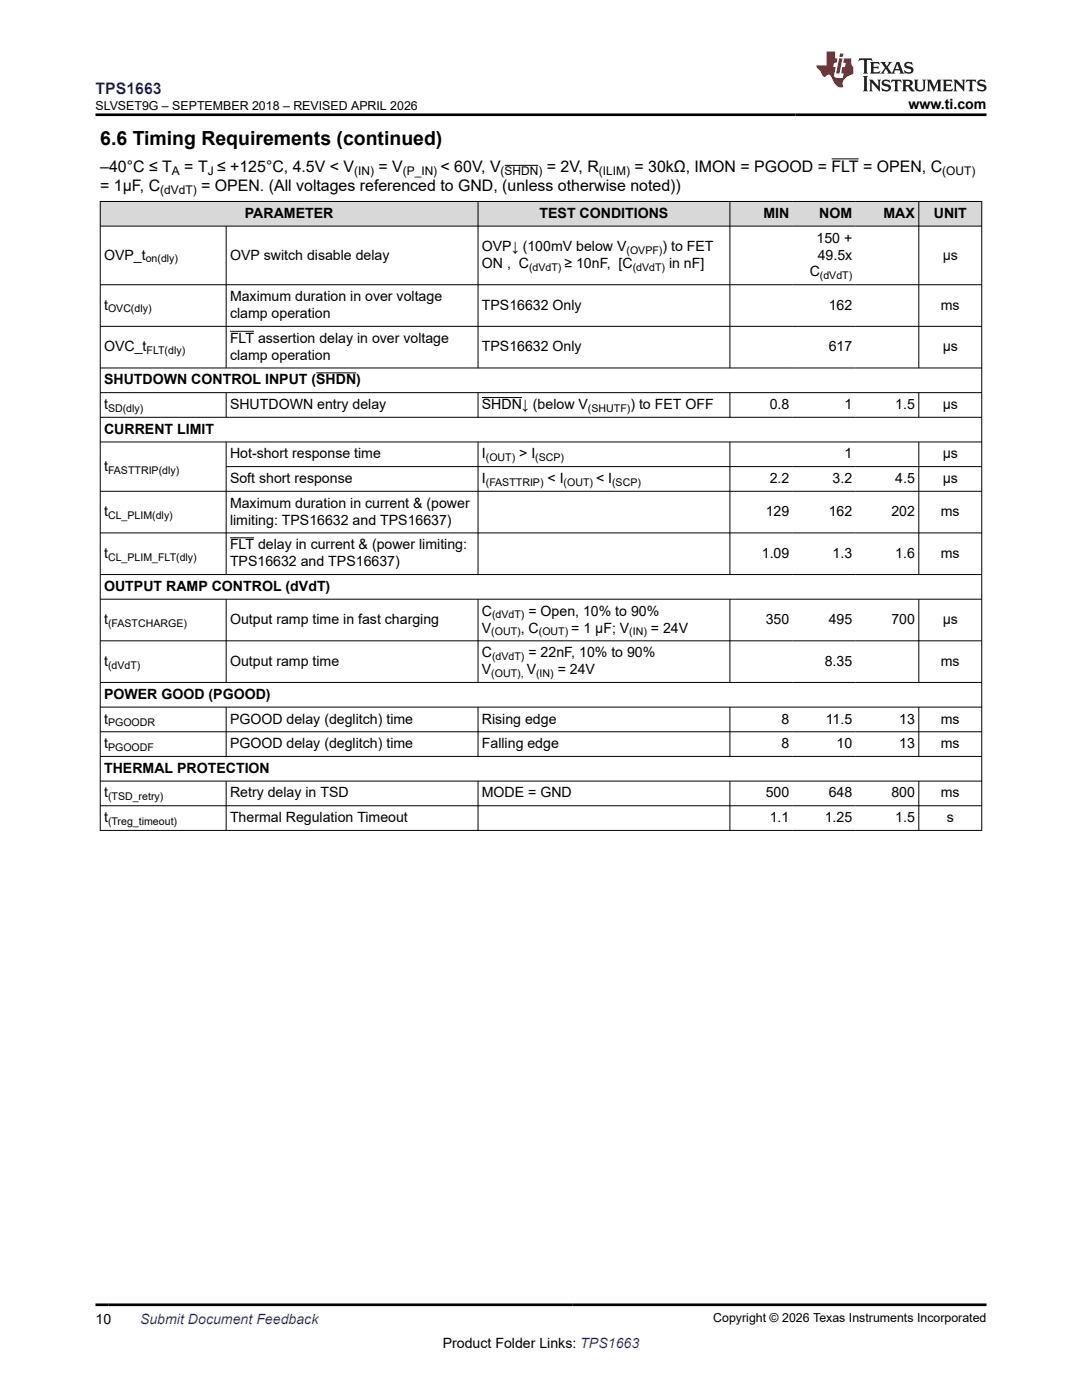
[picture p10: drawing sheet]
<svg xmlns="http://www.w3.org/2000/svg" width="216mm" height="279mm" viewBox="0 0 216 279" stroke-linecap="round" stroke-linejoin="round" font-family="sans-serif">
<defs><g id="words">
<text font-size="3.9" x="20" y="28.8">6.6 Timing Requirements (continued)</text>
<text font-size="3.2" fill="#00f" x="19" y="18.7">TPS1663</text>
<g font-size="3.2">
<text x="20" y="34.3">–40°C ≤ T</text>
<text x="36.8" y="34.3">= T ≤ +125°C, 4.5V &lt; V</text>
<text x="75.5" y="34.3">= V</text>
<text x="87.9" y="34.3">&lt; 60V, V</text>
<text x="109.1" y="34.3">= 2V, R</text>
<text x="126.6" y="34.3">= 30kΩ, IMON = PGOOD = FLT = OPEN, C</text>
<text x="20" y="38.1">= 1μF, C</text>
<text x="40.1" y="38.1">= OPEN. (All voltages referenced to GND, (unless otherwise noted))</text>
</g>
<g font-size="2.8">
<text x="181.3" y="21.8">www.ti.com</text>
<text x="48.9" y="43.5">PARAMETER</text>
<text x="107.7" y="43.5">TEST CONDITIONS</text>
<text x="152.3" y="43.5">MIN</text>
<text x="163.5" y="43.5">NOM</text>
<text x="176.3" y="43.5">MAX</text>
<text x="186.3" y="43.5">UNIT</text>
<text x="20.8" y="51.8">OVP_t</text>
<text x="45.9" y="51.8">OVP switch disable delay</text>
<text x="96.2" y="50.1">OVP↓ (100mV below V</text>
<text x="96.2" y="53.5">ON , C</text>
<text x="112.6" y="53.5">≥ 10nF, [C</text>
<text x="132.2" y="50.1">) to FET</text>
<text x="133.5" y="53.5">in nF]</text>
<text x="162.9" y="48.4">150 +</text>
<text x="163.2" y="51.8">49.5x</text>
<text x="188.1" y="51.8">µs</text>
<text x="161.6" y="55.2">C</text>
<text x="20.8" y="61.8">t</text>
<text x="45.9" y="60.1">Maximum duration in over voltage</text>
<text x="45.9" y="63.5">clamp operation</text>
<text x="96.2" y="61.8">TPS16632 Only</text>
<text x="165.4" y="61.8">162</text>
<text x="187.7" y="61.8">ms</text>
<text x="20.8" y="70.1">OVC_t</text>
<text x="45.9" y="68.4">FLT assertion delay in over voltage</text>
<text x="45.9" y="71.8">clamp operation</text>
<text x="96.2" y="70.1">TPS16632 Only</text>
<text x="165.4" y="70.1">617</text>
<text x="188.1" y="70.1">µs</text>
<text x="20.8" y="76.7">SHUTDOWN CONTROL INPUT (SHDN)</text>
<text x="20.8" y="81.6">t</text>
<text x="45.9" y="81.6">SHUTDOWN entry delay</text>
<text x="96.2" y="81.6">SHDN↓ (below V</text>
<text x="125.8" y="81.6">) to FET OFF</text>
<text x="153.6" y="81.6">0.8</text>
<text x="168.5" y="81.6">1</text>
<text x="178.6" y="81.6">1.5</text>
<text x="188.1" y="81.6">µs</text>
<text x="20.8" y="86.6">CURRENT LIMIT</text>
<text x="20.8" y="93.9">t</text>
<text x="45.9" y="91.5">Hot-short response time</text>
<text x="96.2" y="91.5">I</text>
<text x="103.6" y="91.5">&gt; I</text>
<text x="168.5" y="91.5">1</text>
<text x="188.1" y="91.5">µs</text>
<text x="45.9" y="96.4">Soft short response</text>
<text x="45.9" y="101.3">Maximum duration in current &amp; (power</text>
<text x="96.2" y="96.4">I</text>
<text x="109.2" y="96.4">&lt; I</text>
<text x="118.9" y="96.4">&lt; I</text>
<text x="153.6" y="96.4">2.2</text>
<text x="166.1" y="96.4">3.2</text>
<text x="178.6" y="96.4">4.5</text>
<text x="188.1" y="96.4">µs</text>
<text x="20.8" y="103">t</text>
<text x="45.9" y="104.7">limiting: TPS16632 and TPS16637)</text>
<text x="152.8" y="103">129</text>
<text x="165.4" y="103">162</text>
<text x="177.9" y="103">202</text>
<text x="187.7" y="103">ms</text>
<text x="20.8" y="111.3">t</text>
<text x="45.9" y="109.6">FLT delay in current &amp; (power limiting:</text>
<text x="45.9" y="113">TPS16632 and TPS16637)</text>
<text x="152" y="111.3">1.09</text>
<text x="166.1" y="111.3">1.3</text>
<text x="178.6" y="111.3">1.6</text>
<text x="187.7" y="111.3">ms</text>
<text x="20.8" y="117.9">OUTPUT RAMP CONTROL (dVdT)</text>
<text x="20.8" y="124.5">t</text>
<text x="45.9" y="124.5">Output ramp time in fast charging</text>
<text x="96.2" y="122.9">C</text>
<text x="105.4" y="122.9">= Open, 10% to 90%</text>
<text x="152.8" y="124.5">350</text>
<text x="165.4" y="124.5">495</text>
<text x="177.9" y="124.5">700</text>
<text x="188.1" y="124.5">µs</text>
<text x="96.2" y="126.2">V</text>
<text x="96.2" y="131.2">C</text>
<text x="103.9" y="126.2">, C</text>
<text x="105.4" y="131.2">= 22nF, 10% to 90%</text>
<text x="114" y="126.2">= 1 µF; V</text>
<text x="129.9" y="126.2">= 24V</text>
<text x="20.8" y="132.9">t</text>
<text x="45.9" y="132.9">Output ramp time</text>
<text x="96.2" y="134.6">V</text>
<text x="105.1" y="134.6">V</text>
<text x="111.3" y="134.6">= 24V</text>
<text x="164.6" y="132.9">8.35</text>
<text x="187.7" y="132.9">ms</text>
<text x="20.8" y="139.5">POWER GOOD (PGOOD)</text>
<text x="20.8" y="144.4">t</text>
<text x="20.8" y="149.3">t</text>
<text x="45.9" y="144.4">PGOOD delay (deglitch) time</text>
<text x="45.9" y="149.3">PGOOD delay (deglitch) time</text>
<text x="96.2" y="144.4">Rising edge</text>
<text x="96.2" y="149.3">Falling edge</text>
<text x="155.9" y="144.4">8</text>
<text x="155.9" y="149.3">8</text>
<text x="164.8" y="144.4">11.5</text>
<text x="166.9" y="149.3">10</text>
<text x="179.4" y="144.4">13</text>
<text x="179.4" y="149.3">13</text>
<text x="187.7" y="144.4">ms</text>
<text x="187.7" y="149.3">ms</text>
<text x="20.8" y="154.2">THERMAL PROTECTION</text>
<text x="20.8" y="159.2">t</text>
<text x="45.9" y="159.2">Retry delay in TSD</text>
<text x="96.2" y="159.2">MODE = GND</text>
<text x="152.8" y="159.2">500</text>
<text x="165.4" y="159.2">648</text>
<text x="177.9" y="159.2">800</text>
<text x="187.7" y="159.2">ms</text>
<text x="20.8" y="164.1">t</text>
<text x="45.9" y="164.1">Thermal Regulation Timeout</text>
<text x="153.6" y="164.1">1.1</text>
<text x="164.6" y="164.1">1.25</text>
<text x="178.6" y="164.1">1.5</text>
<text x="188.9" y="164.1">s</text>
<text x="19" y="264.2">10</text>
<text x="88.3" y="269">Product Folder Links: TPS1663</text>
</g>
<text font-size="2.8" fill="#00f" x="27.9" y="264.2">Submit Document Feedback</text>
<g font-size="2.5">
<text x="19.1" y="21.9">SLVSET9G – SEPTEMBER 2018 – REVISED APRIL 2026</text>
<text x="142.3" y="263.9">Copyright © 2026 Texas Instruments Incorporated</text>
</g>
<g font-size="2.4">
<text x="34.3" y="34.9">A</text>
<text x="41.5" y="34.9">J</text>
<text x="70.7" y="34.9">(IN)</text>
<text x="80.4" y="34.9">(P_IN)</text>
<text x="99.9" y="34.9">(SHDN)</text>
<text x="119.5" y="34.9">(ILIM)</text>
<text x="188" y="34.9">(OUT)</text>
<text x="32" y="38.7">(dVdT)</text>
</g>
<g font-size="2.1">
<text x="29.1" y="52.4">on(dly)</text>
<text x="125" y="50.7">(OVPF)</text>
<text x="105.6" y="54">(dVdT)</text>
<text x="126.2" y="54">(dVdT)</text>
<text x="163.6" y="55.7">(dVdT)</text>
<text x="21.6" y="62.4">OVC(dly)</text>
<text x="29.2" y="70.7">FLT(dly)</text>
<text x="21.6" y="82.2">SD(dly)</text>
<text x="117.3" y="82.2">(SHUTF)</text>
<text x="21.6" y="94.5">FASTTRIP(dly)</text>
<text x="96.9" y="92">(OUT)</text>
<text x="106.8" y="92">(SCP)</text>
<text x="96.9" y="97">(FASTTRIP)</text>
<text x="112.5" y="97">(OUT)</text>
<text x="122.1" y="97">(SCP)</text>
<text x="21.6" y="103.6">CL_PLIM(dly)</text>
<text x="21.6" y="111.9">CL_PLIM_FLT(dly)</text>
<text x="21.6" y="125.1">(FASTCHARGE)</text>
<text x="98.2" y="123.4">(dVdT)</text>
<text x="98" y="126.8">(OUT)</text>
<text x="98.2" y="131.7">(dVdT)</text>
<text x="107.5" y="126.8">(OUT)</text>
<text x="125.6" y="126.8">(IN)</text>
<text x="21.6" y="133.4">(dVdT)</text>
<text x="98" y="135.1">(OUT),</text>
<text x="107" y="135.1">(IN)</text>
<text x="21.6" y="145">PGOODR</text>
<text x="21.6" y="149.9">PGOODF</text>
<text x="21.6" y="159.7">(TSD_retry)</text>
<text x="21.6" y="164.6">(Treg_timeout)</text>
</g>
</g></defs>
<g fill="#d8d8d8">
<path d="M20 40.2h175.9v4.9h-175.9z" fill-rule="evenodd"/>
<path d="M20.1 40.3h75.2v4.8h-75.2z" fill-rule="evenodd"/>
<path d="M95.4 40.3h50.2v4.8h-50.2z" fill-rule="evenodd"/>
<path d="M145.7 40.3h12.5v4.8h-12.5z" fill-rule="evenodd"/>
<path d="M158.2 40.3h12.6v4.8h-12.6z" fill-rule="evenodd"/>
<path d="M170.8 40.3h12.5v4.8h-12.5z" fill-rule="evenodd"/>
<path d="M183.4 40.3h12.4v4.8h-12.4z" fill-rule="evenodd"/>
</g>
<g fill="none" stroke="#000" stroke-width=".2">
<path d="M100.7 33h6.7M165.9 31.7h5.4M19.9 40.2h176.1M19.9 45.1h176.1M19.9 56.8h176.1M20 40.1v125.7M45.1 45.1v28.4M95.4 40.1v33.4M145.6 40.1v33.4M183.3 40.1v33.4M195.9 40.1v125.7M19.9 65.1h176.1"/>
<path d="M19.9 73.4h176.1M19.9 78.4h176.1M45.1 78.4v4.9M45.9 66.1h4.8M63.1 74.4h8M95.4 78.4v4.9M96.2 79.3h7.9M145.6 78.4v4.9M183.3 78.4v4.9M19.9 83.3h176.1M19.9 88.2h176.1M45.1 88.2v26.5"/>
<path d="M45.1 93.1h150.9M95.4 88.2v26.5M145.6 88.2v26.5M183.3 88.2v26.5M196 98h-176.1M19.9 106.4h176.1M19.9 114.7h176.1M19.9 119.6h176.1M45.1 119.6v16.7M45.9 107.3h4.8M95.4 119.6v16.7M145.6 119.6v16.7"/>
<path d="M183.3 119.6v16.7M19.9 127.9h176.1M19.9 136.2h176.1M19.9 141.1h176.1M19.9 146h176.1M19.9 151h176.1M19.9 155.9h176.1M45.1 141.1v9.9M45.1 155.9v9.9M95.4 141.1v9.9M95.4 155.9v9.9M145.6 141.1v9.9"/>
<path d="M145.6 155.9v9.9M183.3 141.1v9.9M183.3 155.9v9.9M19.9 160.8h176.1M19.9 165.7h176.1"/>
</g>
<path d="M171.5 11.6l-.2 .6 .5-.2h.6v.1v2.2l-.2 .4h1l-.2-.4v-2.2v-.1h.5l.6 .2-.2-.6zM173.6 12.4l.2 .3v1.6l-.2 .4h1.9l.1-.6a1.08 1.08 0 0 1-1.3 .2v-.7h.6l.4 .2v-.7l-.4 .2h-.6v-.5l.2-.2a1 1 0 0 1 1 .3l-.1-.5zM175.7 12.4l.9 1.1-1 1.2h.9l-.2-.2 .5-.8 .4 .8-.2 .2h1.6l-.2-.2 .2-.5h.9l.1 .5-.1 .2h.9l-.2-.4-.8-1.9h-.5l-.9 2.1-.9-1.1 .9-1h-.8l.2 .2-.4 .6-.4-.6 .2-.2zM179 12.8l.4 1h-.7zM180.7 12.5a.65 .65 0 0 0-.2 .7 .65 .65 0 0 0 .6 .5l.6 .1 .1 .3a.79 .79 0 0 1-.7 .4 .79 .79 0 0 1-.7-.5l.1 .7 .2-.1a.93 .93 0 0 0 1.1 0 .93 .93 0 0 0 .4-.9 1.46 1.46 0 0 0-1.2-.6l-.1-.3a1.09 1.09 0 0 1 1.2 .2l-.2-.6-.1 .1-.5-.2zM172.2 15.2l.2 .4v2.2l-.2 .4h1l-.2-.4v-2.2l.2-.4zM173.4 15.9l.2 .4v1.5l-.2 .4h.8l-.3-.4 .1-1.3 1.6 1.8v-2l.2-.4h-.7l.1 .2 .1 1.1-1.2-1.3zM176.2 16a.65 .65 0 0 0-.2 .8 .65 .65 0 0 0 .6 .4l.6 .2 .1 .2a.79 .79 0 0 1-.7 .4 .79 .79 0 0 1-.7-.5l.1 .7 .2-.1a.93 .93 0 0 0 1.1 .1 .93 .93 0 0 0 .4-1 1.46 1.46 0 0 0-1.2-.5l-.1-.4a1.09 1.09 0 0 1 1.2 .2l-.1-.6-.2 .1-.5-.1zM177.9 15.9l-.1 .6a.63 .63 0 0 1 .8-.3v1.6l-.3 .4h1l-.2-.4v-1.6a.66 .66 0 0 1 .8 .3l-.1-.6zM180 15.9l.2 .4v1.5l-.2 .4h1l-.2-.2-.1-.7h.5l.1 .2a.79 .79 0 0 0 1.2 .6l-1-.9a.61 .61 0 0 0 .6-.6 .61 .61 0 0 0-.5-.7zM180.8 16.2h.1a.47 .47 0 0 1 .5 .1 .47 .47 0 0 1 .1 .5l-.1 .1-.7 .1zM182.3 15.9l.2 .2a2.27 2.27 0 0 0 .4 2 1.04 1.04 0 0 0 1.7-.7v-1.3l.2-.2h-.8l.2 .4v1.1a.6 .6 0 0 1-.6 .6 .6 .6 0 0 1-.6-.6v-1.1l.3-.4zM184.9 15.9l.2 .4v1.5l-.2 .4h.8l-.3-.4v-1.4l.9 1.9 .9-1.9v1.4l-.3 .4h1l-.2-.4v-1.5l.2-.4h-.8l-.7 1.5-.6-1.5zM188.1 15.9l.2 .4v1.5l-.2 .4h1.9l.1-.6a1.09 1.09 0 0 1-1.3 .2v-.7h.6l.4 .2v-.6l-.4 .2h-.6v-.6l.2-.1a1.01 1.01 0 0 1 1 .3l-.1-.6zM190.2 15.9l.3 .4v1.5l-.3 .4h.8l-.2-.4v-1.3l1.6 1.8v-2l.2-.4h-.7l.2 .2v1.1l-1.2-1.3zM192.8 15.9l-.1 .6a.63 .63 0 0 1 .8-.3v1.6l-.3 .4h1l-.2-.4v-1.6a.66 .66 0 0 1 .8 .3l-.1-.6zM195.2 16a.65 .65 0 0 0-.2 .8 .65 .65 0 0 0 .6 .4l.6 .2 .2 .2a.79 .79 0 0 1-.7 .4 .79 .79 0 0 1-.7-.5l.1 .7 .2-.1a.93 .93 0 0 0 1 .1 .93 .93 0 0 0 .5-1 1.46 1.46 0 0 0-1.3-.5v-.4a1.09 1.09 0 0 1 1.2 .2l-.2-.6-.2 .1-.5-.1z" fill="#231f20"/>
<path d="M164.9 10.3v2.7h-2l.1 .4 .8 1a.95 .95 0 0 0 1 .9 .59 .59 0 0 1 .5-.4 .59 .59 0 0 1 .5 .3l.4 .8a1.59 1.59 0 0 0 2.1 1.4 1.61 1.61 0 0 1 1-2.3l1-.3-.1-1.5a1.59 1.59 0 0 1-.3-1.7h-1.5l-.2 .9h.6l-.2 .9h-.5l-.2 .9v.3l.4 .1-.1 .9h-.7a.73 .73 0 0 1-1-.7l.3-1.5h-.5l.1-.9h.5l.2-.9h-.5v-1.3zM167.4 11.6l-.6 3.1h.7l.6-3.1zM167.6 10.7l-.1 .6h.7l.1-.6z" fill="#ed1c24"/>
<path d="M19 22.9h177.8M19 260.4h177.8" fill="none" stroke="#000" stroke-width=".53"/>
<use href="#words"/>
</svg>
